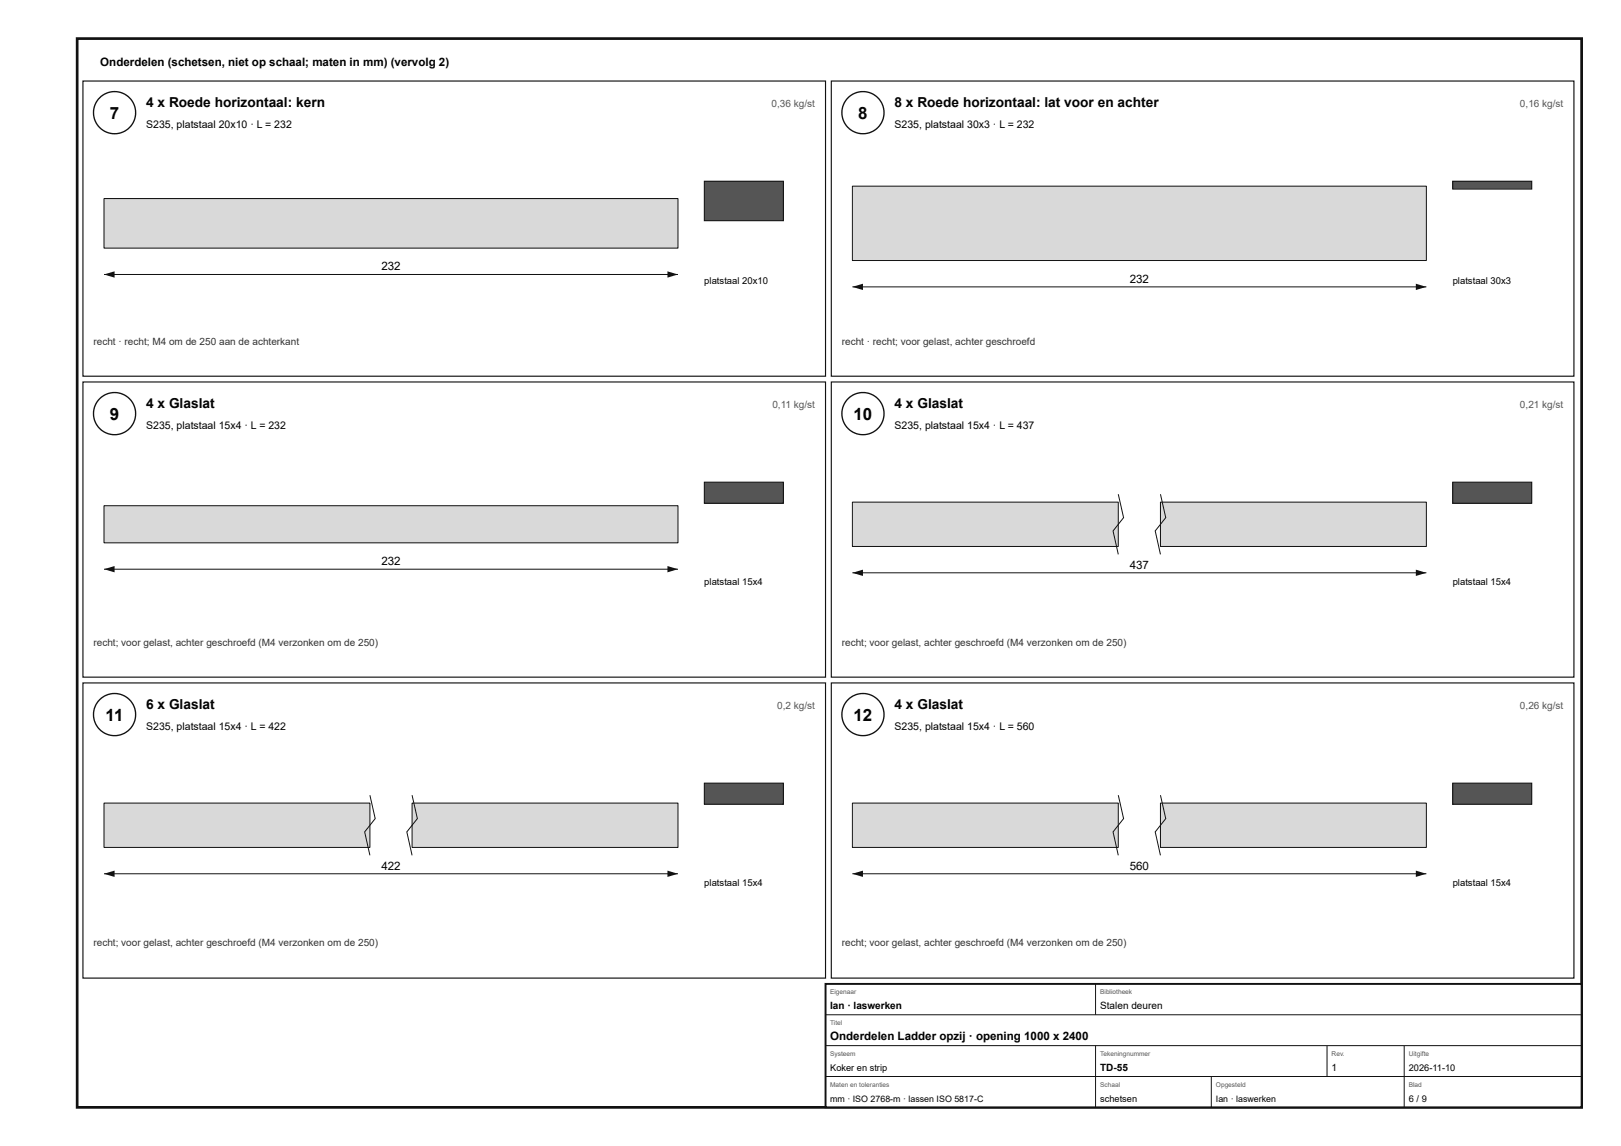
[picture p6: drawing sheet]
<svg xmlns="http://www.w3.org/2000/svg" width="420mm" height="297mm" viewBox="0 0 420 297" stroke-linecap="round" stroke-linejoin="round" font-family="sans-serif">
<defs><g id="words">
<g font-size="4.4">
<text x="28.5" y="30.8">7</text>
<text x="222.5" y="30.8">8</text>
<text x="28.5" y="108.8">9</text>
<text x="221.3" y="108.8">10</text>
<text x="27.4" y="186.8">11</text>
<text x="221.3" y="186.8">12</text>
</g>
<g font-size="3.6">
<text x="37.9" y="27.8">4 x Roede horizontaal: kern</text>
<text x="231.9" y="27.8">8 x Roede horizontaal: lat voor en achter</text>
<text x="37.9" y="105.8">4 x Glaslat</text>
<text x="231.9" y="105.8">4 x Glaslat</text>
<text x="37.9" y="183.8">6 x Glaslat</text>
<text x="231.9" y="183.8">4 x Glaslat</text>
</g>
<g font-size="3">
<text x="26" y="17">Onderdelen (schetsen, niet op schaal; maten in mm) (vervolg 2)</text>
<text x="98.9" y="70">232</text>
<text x="292.8" y="73.3">232</text>
<text x="98.9" y="146.4">232</text>
<text x="292.8" y="147.4">437</text>
<text x="98.9" y="225.4">422</text>
<text x="292.8" y="225.4">560</text>
<text x="215.2" y="269.6">Onderdelen Ladder opzij · opening 1000 x 2400</text>
</g>
<g font-size="2.7">
<text x="37.9" y="33.3">S235, platstaal 20x10 · L = 232</text>
<text x="231.9" y="33.3">S235, platstaal 30x3 · L = 232</text>
<text x="37.9" y="111.3">S235, platstaal 15x4 · L = 232</text>
<text x="231.9" y="111.3">S235, platstaal 15x4 · L = 437</text>
<text x="37.9" y="189.3">S235, platstaal 15x4 · L = 422</text>
<text x="231.9" y="189.3">S235, platstaal 15x4 · L = 560</text>
</g>
<g font-size="2.6" fill="#555">
<text x="200" y="27.8">0,36 kg/st</text>
<text x="394" y="27.8">0,16 kg/st</text>
<text x="200.2" y="105.8">0,11 kg/st</text>
<text x="394" y="105.8">0,21 kg/st</text>
<text x="201.5" y="183.8">0,2 kg/st</text>
<text x="394" y="183.8">0,26 kg/st</text>
</g>
<g font-size="2.6" fill="#333">
<text x="24.2" y="89.3">recht · recht; M4 om de 250 aan de achterkant</text>
<text x="218.2" y="89.3">recht · recht; voor gelast, achter geschroefd</text>
<text x="24.2" y="167.3">recht; voor gelast, achter geschroefd (M4 verzonken om de 250)</text>
<text x="218.2" y="167.3">recht; voor gelast, achter geschroefd (M4 verzonken om de 250)</text>
<text x="24.2" y="245.3">recht; voor gelast, achter geschroefd (M4 verzonken om de 250)</text>
<text x="218.2" y="245.3">recht; voor gelast, achter geschroefd (M4 verzonken om de 250)</text>
</g>
<g font-size="2.6">
<text x="215.2" y="261.6">Ian · laswerken</text>
<text x="285.2" y="261.6">Stalen deuren</text>
<text x="285.2" y="277.6">TD-55</text>
<text x="345.2" y="277.6">1</text>
</g>
<g font-size="2.5">
<text x="182.6" y="73.6">platstaal 20x10</text>
<text x="376.6" y="73.6">platstaal 30x3</text>
<text x="182.6" y="151.6">platstaal 15x4</text>
<text x="376.6" y="151.6">platstaal 15x4</text>
<text x="182.6" y="229.6">platstaal 15x4</text>
<text x="376.6" y="229.6">platstaal 15x4</text>
</g>
<g font-size="2.4">
<text x="215.2" y="277.6">Koker en strip</text>
<text x="365.2" y="277.6">2026-11-10</text>
<text x="285.2" y="285.6">schetsen</text>
<text x="365.2" y="285.6">6 / 9</text>
</g>
<g font-size="2.3">
<text x="215.2" y="285.6">mm · ISO 2768-m · lassen ISO 5817-C</text>
<text x="315.2" y="285.6">Ian · laswerken</text>
</g>
<g font-size="1.7" fill="#555">
<text x="215.2" y="257.6">Eigenaar</text>
<text x="285.2" y="257.6">Bibliotheek</text>
<text x="215.2" y="265.6">Titel</text>
<text x="215.2" y="273.6">Systeem</text>
<text x="285.2" y="273.6">Tekeningnummer</text>
<text x="345.2" y="273.6">Rev.</text>
<text x="365.2" y="273.6">Uitgifte</text>
<text x="215.2" y="281.6">Maten en toleranties</text>
<text x="285.2" y="281.6">Schaal</text>
<text x="315.2" y="281.6">Opgesteld</text>
<text x="365.2" y="281.6">Blad</text>
</g>
</g></defs>
<path d="M20 10h390v277h-390z" fill="none" stroke="#111" stroke-width=".7" stroke-linecap="butt"/>
<path d="M21.5 21h192.5v76.5h-192.5z" fill="none" stroke="#111" stroke-width=".3"/>
<circle cx="29.7" cy="29.2" r="5.5" fill="#fff"/>
<circle cx="29.7" cy="29.2" r="5.5" fill="none" stroke="#111" stroke-width=".35"/>
<path d="M27 51.5h148.7v12.8h-148.7z" fill="#d7dadc"/>
<path d="M27 51.5h148.7v12.8h-148.7zM27 71.1h148.7" fill="none" stroke="#111" stroke-width=".26"/>
<g fill="#111">
<path d="M27 71.1l2.7-.8v1.7z"/>
<path d="M173 70.3l2.7 .8-2.7 .9z"/>
</g>
<path d="M182.6 47h20.5v10.2h-20.5z" fill="#555"/>
<path d="M182.6 47h20.5v10.2h-20.5z" fill="none" stroke="#111" stroke-width=".26"/>
<path d="M215.5 21h192.5v76.5h-192.5z" fill="none" stroke="#111" stroke-width=".3"/>
<circle cx="223.7" cy="29.2" r="5.5" fill="#fff"/>
<circle cx="223.7" cy="29.2" r="5.5" fill="none" stroke="#111" stroke-width=".35"/>
<path d="M221 48.3h148.7v19.2h-148.7z" fill="#d7dadc"/>
<path d="M221 48.3h148.7v19.2h-148.7zM221 74.4h148.7" fill="none" stroke="#111" stroke-width=".26"/>
<g fill="#111">
<path d="M221 74.3l2.7-.8v1.7z"/>
<path d="M367 73.5l2.7 .8-2.7 .9z"/>
</g>
<path d="M376.6 47h20.5v2h-20.5z" fill="#555"/>
<path d="M376.6 47h20.5v2h-20.5z" fill="none" stroke="#111" stroke-width=".26"/>
<path d="M21.5 99h192.5v76.5h-192.5z" fill="none" stroke="#111" stroke-width=".3"/>
<circle cx="29.7" cy="107.2" r="5.5" fill="#fff"/>
<circle cx="29.7" cy="107.2" r="5.5" fill="none" stroke="#111" stroke-width=".35"/>
<path d="M27 131.1h148.7v9.6h-148.7z" fill="#d7dadc"/>
<path d="M27 131.1h148.7v9.6h-148.7zM27 147.5h148.7" fill="none" stroke="#111" stroke-width=".26"/>
<g fill="#111">
<path d="M27 147.5l2.7-.8v1.6z"/>
<path d="M173 146.7l2.7 .8-2.7 .8z"/>
</g>
<path d="M182.6 125h20.5v5.4h-20.5z" fill="#555"/>
<path d="M182.6 125h20.5v5.4h-20.5z" fill="none" stroke="#111" stroke-width=".26"/>
<path d="M215.5 99h192.5v76.5h-192.5z" fill="none" stroke="#111" stroke-width=".3"/>
<circle cx="223.7" cy="107.2" r="5.5" fill="#fff"/>
<circle cx="223.7" cy="107.2" r="5.5" fill="none" stroke="#111" stroke-width=".35"/>
<path d="M221 130.1h68.9v11.5h-68.9z" fill="#d7dadc"/>
<path d="M221 130.1h68.9v11.5h-68.9z" fill="none" stroke="#111" stroke-width=".26"/>
<path d="M300.8 130.1h68.9v11.5h-68.9z" fill="#d7dadc"/>
<path d="M289.9 128.1l1.4 6.1-2.8 3.4 1.4 6.1M300.8 130.1h68.9v11.5h-68.9zM300.8 128.1l1.4 6.1-2.7 3.4 1.3 6.1M221 148.5h148.7" fill="none" stroke="#111" stroke-width=".26"/>
<g fill="#111">
<path d="M221 148.5l2.7-.9v1.7z"/>
<path d="M367 147.6l2.7 .9-2.7 .8z"/>
</g>
<path d="M376.6 125h20.5v5.4h-20.5z" fill="#555"/>
<path d="M376.6 125h20.5v5.4h-20.5z" fill="none" stroke="#111" stroke-width=".26"/>
<path d="M21.5 177h192.5v76.5h-192.5z" fill="none" stroke="#111" stroke-width=".3"/>
<circle cx="29.7" cy="185.2" r="5.5" fill="#fff"/>
<circle cx="29.7" cy="185.2" r="5.5" fill="none" stroke="#111" stroke-width=".35"/>
<path d="M27 208.1h68.9v11.5h-68.9z" fill="#d7dadc"/>
<path d="M27 208.1h68.9v11.5h-68.9z" fill="none" stroke="#111" stroke-width=".26"/>
<path d="M106.8 208.1h68.9v11.5h-68.9z" fill="#d7dadc"/>
<path d="M95.9 206.1l1.4 6.1-2.8 3.4 1.4 6.1M106.8 208.1h68.9v11.5h-68.9zM106.8 206.1l1.4 6.1-2.7 3.4 1.3 6.1M27 226.5h148.7" fill="none" stroke="#111" stroke-width=".26"/>
<g fill="#111">
<path d="M27 226.5l2.7-.9v1.7z"/>
<path d="M173 225.6l2.7 .9-2.7 .8z"/>
</g>
<path d="M182.6 203h20.5v5.4h-20.5z" fill="#555"/>
<path d="M182.6 203h20.5v5.4h-20.5z" fill="none" stroke="#111" stroke-width=".26"/>
<path d="M215.5 177h192.5v76.5h-192.5z" fill="none" stroke="#111" stroke-width=".3"/>
<circle cx="223.7" cy="185.2" r="5.5" fill="#fff"/>
<circle cx="223.7" cy="185.2" r="5.5" fill="none" stroke="#111" stroke-width=".35"/>
<path d="M221 208.1h68.9v11.5h-68.9z" fill="#d7dadc"/>
<path d="M221 208.1h68.9v11.5h-68.9z" fill="none" stroke="#111" stroke-width=".26"/>
<path d="M300.8 208.1h68.9v11.5h-68.9z" fill="#d7dadc"/>
<path d="M289.9 206.1l1.4 6.1-2.8 3.4 1.4 6.1M300.8 208.1h68.9v11.5h-68.9zM300.8 206.1l1.4 6.1-2.7 3.4 1.3 6.1M221 226.5h148.7" fill="none" stroke="#111" stroke-width=".26"/>
<g fill="#111">
<path d="M221 226.5l2.7-.9v1.7z"/>
<path d="M367 225.6l2.7 .9-2.7 .8z"/>
</g>
<path d="M376.6 203h20.5v5.4h-20.5z" fill="#555"/>
<path d="M376.6 203h20.5v5.4h-20.5z" fill="none" stroke="#111" stroke-width=".26"/>
<path d="M214 255h196v32h-196z" fill="#fff"/>
<path d="M214 255h196v32h-196z" fill="none" stroke="#111" stroke-width=".5"/>
<path d="M284 255v8M214 263h196M214 271h196M214 279h196M284 271v16M314 279v8M344 271v8M364 271v16" fill="none" stroke="#111" stroke-width=".26"/>
<use href="#words"/>
</svg>
